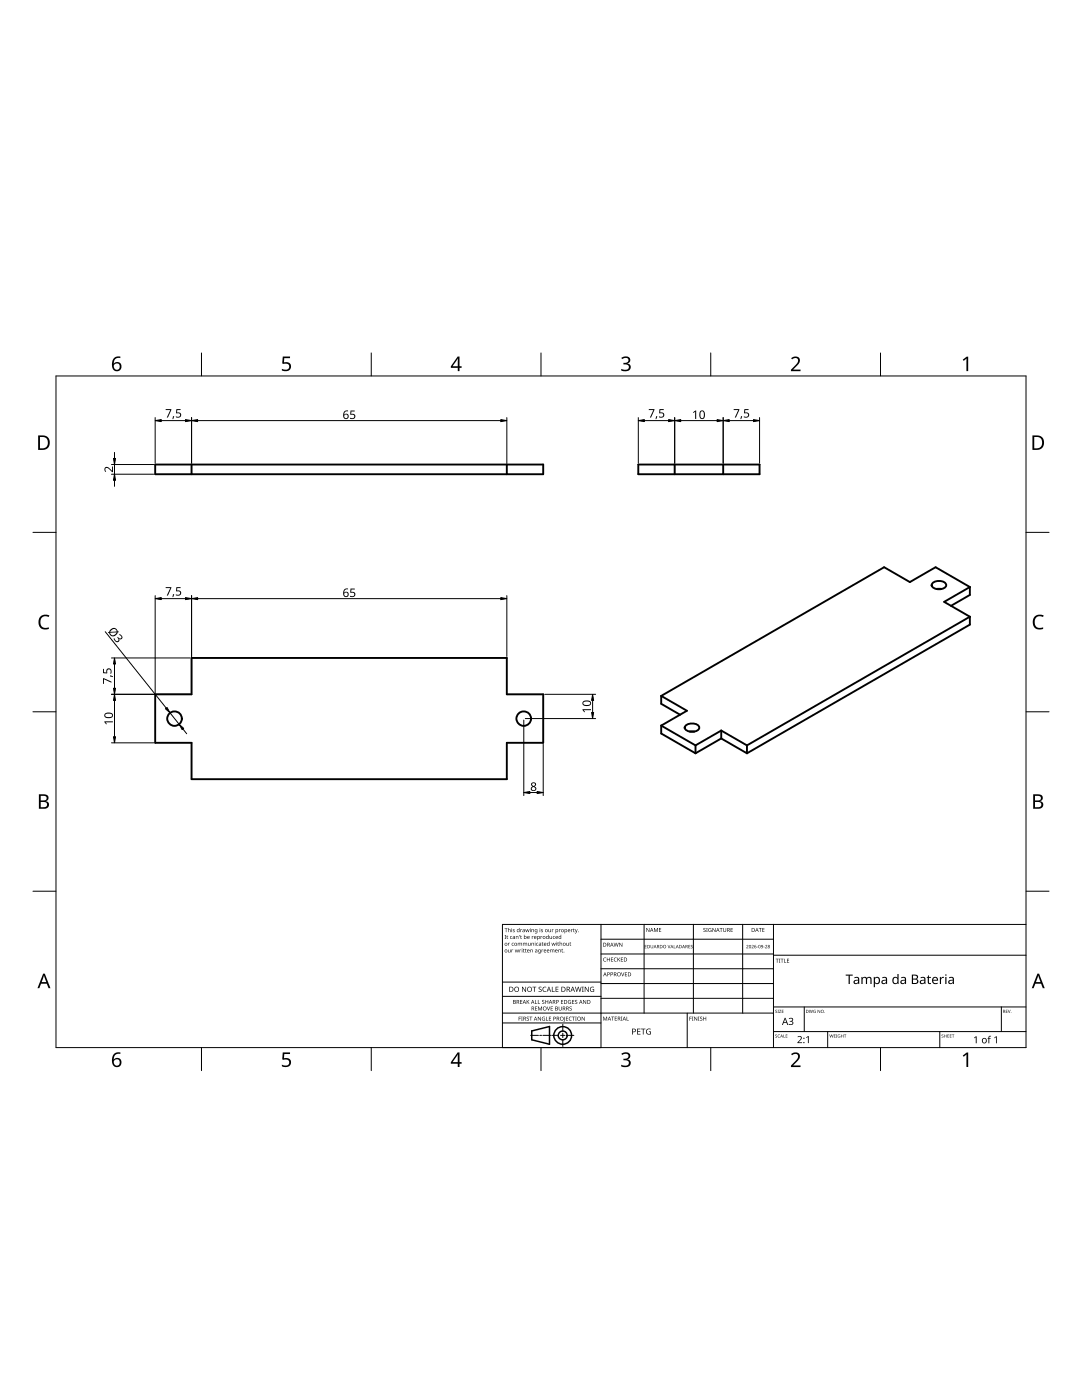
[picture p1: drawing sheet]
<svg xmlns="http://www.w3.org/2000/svg" width="216mm" height="279mm" viewBox="0 0 216 279" stroke-linecap="round" stroke-linejoin="round" font-family="sans-serif">
<g fill="none" stroke="#000" stroke-width=".38">
<path d="M31 92.7h77.4v1.9h-77.4zM38.2 92.7v1.9M101.1 92.7v1.9M127.4 92.7h24.2v1.9h-24.2zM134.6 92.7v1.9M144.3 92.7v1.9M186.2 116.3a2.1 2.1 0 0 1 2.5 .2 .8 .8 0 0 1-.9 1.1 1.6 1.6 0 0 1-1.9-.8zM186.9 117.6h.9M193.5 117.2l-6.8-4-5.1 3-5.2-3-44.5 25.7M193.5 117.2l-5.1 2.9 5.1 3M193.5 117.2v1.5l-3.7 2.2M31 138.6h7.2v-7.3h62.9v7.3h7.3v9.6h-7.3v7.3h-62.9v-7.3h-7.2z"/>
<path d="M131.9 138.9v1.6l3.8 2.1M131.9 138.9l5.2 2.9-5.2 3M193.5 123.1v1.6l-44.5 25.6M193.5 123.1l-44.5 25.7M131.9 144.8v1.6l6.9 3.9M131.9 144.8l6.9 4M136.9 144.7a2.1 2.1 0 0 1 2.6 .3 .8 .8 0 0 1-.9 1 1.61 1.61 0 0 1-2-.8zM137.6 146h1M138.8 148.8v1.5M143.9 145.8l-5.1 3M143.9 147.4l-5.1 2.9M143.9 145.8v1.6"/>
<path d="M143.9 145.8l5.1 3M143.9 147.4l5.1 2.9M149 148.8v1.5"/>
<circle cx="34.8" cy="143.4" r="1.45"/>
<circle cx="104.5" cy="143.4" r="1.45"/>
</g>
<path d="M11.2 75h193.5v134.1h-193.5z" fill="none" stroke="#000" stroke-width=".2"/>
<g fill="none" stroke="#000" stroke-width=".2">
<path d="M40.2 70.4v4.6M74.1 70.4v4.6M107.9 70.4v4.6M141.8 70.4v4.6M175.7 70.4v4.6M11.2 106.2h-4.6M204.7 106.2h4.6M6.6 142.1h4.6M209.3 142.1h-4.6M11.2 177.9h-4.6M204.7 177.9h4.6M40.2 209.1v4.6"/>
<path d="M74.1 209.1v4.6M107.9 209.1v4.6M141.8 209.1v4.6M175.7 209.1v4.6"/>
</g>
<g fill="#000">
<path d="M56.4 71.2h1.5v.3h-1.2v.8a.97 .97 0 0 1 1.4 .8 .97 .97 0 0 1-1.3 1l-.6-.2v-.3a.84 .84 0 0 0 1 .2 .84 .84 0 0 0 .5-.8 .8 .8 0 0 0-1.2-.4l-.2-.1zM124 71.4a1.03 1.03 0 0 1 1-.3 1.03 1.03 0 0 1 .8 .7 .7 .7 0 0 1-.6 .8 .81 .81 0 0 1 .6 1 .81 .81 0 0 1-1.1 .5l-.7-.2v-.3a1.03 1.03 0 0 0 1.5-.2 .72 .72 0 0 0-1.1-.7v-.3a.64 .64 0 0 0 .8 0 .64 .64 0 0 0 .1-.8l-.4-.2-.8 .3zM157.9 71.5a.96 .96 0 0 1 1.1-.4 .96 .96 0 0 1 .6 1l-.3 .5-1 1.2h1.4v.3h-1.9v-.3l1.1-1.1a.69 .69 0 0 0 .4-.6 .69 .69 0 0 0-.4-.6l-.9 .2zM192.1 71.8l.8-.6h.3v2.9h-.4l.1-2.6-.6 .5zM8 123.1a1.61 1.61 0 0 1 1.9-.3l-.2 .3a1.13 1.13 0 0 0-1.4 .2 1.13 1.13 0 0 0-.2 1.3 1.1 1.1 0 0 0 1.7 .6v.3a1.49 1.49 0 0 1-1.8-.3 1.49 1.49 0 0 1-.2-1.8zM206.4 123.1a1.61 1.61 0 0 1 1.9-.3l-.2 .3-.8-.1a1.18 1.18 0 0 0-.8 1.5 1.18 1.18 0 0 0 1.6 .7v.3a1.49 1.49 0 0 1-1.7-.3 1.49 1.49 0 0 1-.2-1.8zM56.4 210h1.5v.4h-1.2v.8a.97 .97 0 0 1 1.4 .8 .97 .97 0 0 1-1.3 1l-.6-.2v-.3a.84 .84 0 0 0 1 .2 .84 .84 0 0 0 .5-.8 .81 .81 0 0 0-1.2-.4l-.2-.1zM124 210.3a1.04 1.04 0 0 1 1-.3 1.04 1.04 0 0 1 .8 .7 .7 .7 0 0 1-.6 .7 .81 .81 0 0 1 .6 1 .81 .81 0 0 1-1.1 .6l-.7-.2v-.3a1.03 1.03 0 0 0 1.5-.3 .72 .72 0 0 0-1.1-.6v-.3a.64 .64 0 0 0 .8-.1 .64 .64 0 0 0 .1-.7l-.4-.2-.8 .2zM157.9 210.4a.96 .96 0 0 1 1.1-.4 .96 .96 0 0 1 .6 1l-.3 .5-1 1.1h1.4v.4h-1.9v-.3l1.1-1.1a.69 .69 0 0 0 .4-.6 .69 .69 0 0 0-.4-.7l-.9 .3zM192.1 210.7l.8-.6h.3v2.8h-.4l.1-2.5-.6 .5z"/>
<path d="M22.8 71.5l.9-.4 .3 .1v.3a.98 .98 0 0 0-1.3 1.1 .92 .92 0 0 1 1.4 .1 .92 .92 0 0 1-.3 1.3 .92 .92 0 0 1-1.3-.4l-.1-1.2zM22.7 73.2a.63 .63 0 0 0 1.2 0 .63 .63 0 0 0-1.2 0z"/>
<path d="M91.3 71.2h.4v1.9h.4v.3h-.4v.7h-.4v-.7h-1.3v-.3zM91.3 71.5l-1 1.6h1z"/>
<path d="M7.6 86.9h.9a1.45 1.45 0 0 1 1.4 1.5 1.45 1.45 0 0 1-1.5 1.4h-.8zM8 87.2v2.3h.4a1.03 1.03 0 0 0 1.1-1.2 .98 .98 0 0 0-1-1.1z"/>
<path d="M206 86.9h.9a1.45 1.45 0 0 1 1.4 1.5 1.45 1.45 0 0 1-1.5 1.4h-.8zM206.4 87.2v2.3h.4a1.03 1.03 0 0 0 1.1-1.2 .98 .98 0 0 0-1.1-1.1z"/>
<path d="M7.8 158.5h.8a.76 .76 0 0 1 .9 .3 .76 .76 0 0 1 0 .9l-.4 .2a.79 .79 0 0 1 .7 .9 .79 .79 0 0 1-1 .6h-1zM8.1 160.1v1h.6a.55 .55 0 0 0 .7-.5 .55 .55 0 0 0-.7-.5zM8.1 158.8v.9h.6a.5 .5 0 0 0 .6-.5 .5 .5 0 0 0-.7-.4z"/>
<path d="M206.2 158.5h.8a.76 .76 0 0 1 .9 .3 .76 .76 0 0 1 0 .9l-.4 .2a.79 .79 0 0 1 .7 .9 .79 .79 0 0 1-1 .6h-1zM206.5 160.1v1h.6a.55 .55 0 0 0 .7-.5 .55 .55 0 0 0-.7-.5zM206.5 158.8v.9h.6a.5 .5 0 0 0 .6-.5 .5 .5 0 0 0-.7-.4z"/>
<path d="M8.6 194.3h.3l1.2 2.9h-.4l-.4-.9h-1.1l-.4 .9h-.3zM8.8 194.7l-.5 1.3h.9z"/>
<path d="M207 194.3h.3l1.2 2.9h-.4l-.4-.9h-1.1l-.4 .9h-.3zM207.2 194.7l-.5 1.3h.9z"/>
<path d="M22.8 210.3l.9-.3h.3v.3a.98 .98 0 0 0-1.3 1.2 .92 .92 0 0 1 1.4 .1 .92 .92 0 0 1-.3 1.3 .92 .92 0 0 1-1.3-.4l-.1-1.2zM22.7 212a.63 .63 0 0 0 1.2 0 .63 .63 0 0 0-1.2 0z"/>
<path d="M91.3 210h.4v2h.4v.3h-.4v.6h-.4v-.6h-1.3v-.3zM91.3 210.4l-1 1.6h1z"/>
</g>
<g fill="none" stroke="#000" stroke-width=".2">
<path d="M100.3 198.8h19.6M119.9 184.5v24.6h-19.6v-24.6h104.4M119.9 196h-19.6M119.9 187.4h34.4M119.9 190.4h34.4M119.9 193.3h34.4M119.9 196.3h34.4M119.9 199.2h34.4M128.5 184.5v17.7M138.4 184.5v17.7M148.2 184.5v17.7M154.3 184.5v24.6"/>
<path d="M204.7 190.6h-50.4M100.3 202.2h54M105.9 206.6h1.5M107.7 206.6h.4M109.9 206.6h-1.6M110.1 206.6h1.3M111.9 206.6h.8M112.3 204.4v1.3M112.3 206.2v.9M112.3 207.5v1.3M114.5 206.6h-1.3M119.9 204.2h-19.6"/>
<path d="M137.1 202.2v6.9M154.3 205.9h50.4M154.3 201h50.4M160.5 201v4.9M165.2 205.9v3.2M187.5 205.9v3.2M199.8 201v4.9"/>
</g>
<g fill="#000">
<path d="M100.7 186.6h.3v.8h-.3zM100.7 185.2h.6l-.3 .1v.7l-.1-.7zM101.2 186.7l.2 .1-.2 .1v.4l.2 .1-.3-.1-.1-.5zM101.4 189.5l.1 .4a.16 .16 0 0 0 .2 .1 .16 .16 0 0 0 .1-.2l.1-.3v.6l-.5-.1zM101.4 188.2l.1 .1 .2-.1-.2 .1v.4zM101.4 185.2l.1 .3a.22 .22 0 0 1 .2-.1 .22 .22 0 0 1 .2 .2v.4l-.1-.3a.16 .16 0 0 0-.2-.2 .16 .16 0 0 0-.1 .2l-.1 .3zM101.8 186.9l.4-.1a.24 .24 0 0 0-.3 .2 .24 .24 0 0 0 .3 .3l-.1 .1-.3-.1zM102.1 185.4l.1 .6zM102.1 189.5l.1 .1 .2-.1-.2 .2v.4zM102.2 188.2h.3a.24 .24 0 0 0-.3 .2 .24 .24 0 0 0 .3 .2l-.1 .2-.2-.1zM102.3 185.5h.4l-.3 .1 .3 .2v.2h-.4l.3-.1-.3-.2zM102.7 189.5l.2 .5 .2-.5 .2 .5 .3-.5-.2 .6h-.1l-.2-.5-.2 .5z"/>
<path d="M102.9 186.8l.1 .1a.22 .22 0 0 1 .3-.1 .22 .22 0 0 1 .1 .2v.4l-.1-.4a.16 .16 0 0 0-.2-.1 .16 .16 0 0 0-.1 .2l-.1 .3zM103.6 186.6h.1v.3zM103.7 189.5l.1 .1 .2-.1-.2 .2v.4zM103.9 186.7l.2 .1-.1 .1v.4l.1 .1-.2-.1-.1-.5zM103.3 188.2h.5a.21 .21 0 0 1 .2 0 .21 .21 0 0 1 .2 .2v.3l-.3-.5-.2 .5v-.4l-.2-.1-.2 .5zM103.8 185.4l.1 .1 .3-.1-.2 .2-.1 .4zM104.1 189.5l.1 .6zM104.5 189.4l.2 .1-.2 .1v.4l.2 .1-.3-.1-.1-.5zM104.2 196.9h.1l.6 .9-.1-.9h.2v1h-.2l-.5-.8v.8h-.1zM104.8 189.4l.3 .1-.2 .1v.4l.2 .1-.3-.1-.1-.5zM104.3 188.2h.5a.21 .21 0 0 1 .2 0 .21 .21 0 0 1 .2 .2v.3l-.2-.5-.3 .5v-.4l-.2-.1-.2 .5zM104.8 185.4l.2 .5 .2-.5 .2 .5 .3-.5-.2 .6h-.1l-.2-.5-.2 .5z"/>
<path d="M105.4 188.2l.1 .3a.16 .16 0 0 0 .2 .2 .16 .16 0 0 0 .1-.2l.1-.3v.5h-.5zM105.8 185.4l.1 .6zM105.8 189.5l.1 .1a.22 .22 0 0 1 .3-.1 .22 .22 0 0 1 .1 .2v.4l-.1-.4a.16 .16 0 0 0-.2-.1 .16 .16 0 0 0-.1 .2l-.1 .3zM106.1 186.8l.1 .1 .3-.1-.3 .2v.4zM106 185.4l.1 .1a.22 .22 0 0 1 .3-.1 .22 .22 0 0 1 .1 .2v.4l-.1-.3a.16 .16 0 0 0-.1-.2 .16 .16 0 0 0-.2 .2l-.1 .3zM106.1 188.2a.22 .22 0 0 1 .3 0 .22 .22 0 0 1 .1 .2v.3v-.3a.16 .16 0 0 0-.2-.2 .16 .16 0 0 0-.2 .2v.3zM106.2 196.9h.8v.1h-.3v.9h-.1v-.9h-.4zM106.7 188.2l.1 .5zM107.1 188.2h.3a.25 .25 0 0 0-.3 .2 .25 .25 0 0 0 .3 .3v-.1a.28 .28 0 0 1-.4 0 .28 .28 0 0 1 .1-.4zM107.7 185.4l.1 .6zM107.5 197l.4-.1 .2 .1-.1 .1a.24 .24 0 0 0-.3-.1 .24 .24 0 0 0-.1 .3 .24 .24 0 0 0 .3 .1l.2 .2-.1 .3h-.4l-.1-.1a.26 .26 0 0 0 .4 .1 .26 .26 0 0 0 0-.4 .26 .26 0 0 0-.3-.1zM107.9 186.8l.1 .1 .2-.1-.2 .2v.4z"/>
<path d="M108.1 189.5l.1 .1 .2-.1-.2 .2v.4zM108.2 188l.2 .2h-.1v.4l.1 .1h-.2l-.1-.5zM108 185.5h.3h-.2v.1a.22 .22 0 0 1 .2 .2 .22 .22 0 0 1-.1 .3 .22 .22 0 0 1-.3-.2h.4l-.3-.2zM108.4 197.1l.3-.2 .3 .1h-.3a.41 .41 0 0 0-.3 .6 .41 .41 0 0 0 .6 .2 .48 .48 0 0 1-.7-.1 .48 .48 0 0 1 .1-.6zM109.4 185.4l.1 .4a.16 .16 0 0 0 .2 .2 .16 .16 0 0 0 .1-.3l.1-.3v.6h-.4zM109.7 186.8l.1 .4a.16 .16 0 0 0 .1 .1 .16 .16 0 0 0 .2-.2l.1-.3v.6l-.5-.1zM110.1 196.9h.1v.9h.5v.1h-.6zM110.1 185.4l.1 .1 .3-.1-.3 .2v.4zM109.8 189.5l.4 .1a.21 .21 0 0 1 .3-.1 .21 .21 0 0 1 .1 .2v.4l-.2-.5-.3 .5v-.5h-.2l-.1 .5zM110.4 186.9l.3-.1a.25 .25 0 0 0-.3 .2 .25 .25 0 0 0 .3 .3 .28 .28 0 0 1-.4 0 .28 .28 0 0 1 .1-.4zM110 188.2l.3 .4 .1-.4 .3 .4 .2-.4-.2 .5h-.1l-.1-.4-.3 .4zM111 188.2l.1 .5z"/>
<path d="M110.9 196.9h.5v.1h-.4v.4h.4v.1h-.4v.3h.4v.1h-.5zM111.3 188l.2 .2h-.1v.4l.1 .1h-.2l-.1-.5zM111.4 189.5l.1 .1a.22 .22 0 0 1 .2-.1 .22 .22 0 0 1 .2 .2v.4l-.1-.4a.16 .16 0 0 0-.2-.1 .16 .16 0 0 0-.1 .2l-.1 .3zM111.5 185.4l.1 .1 .3-.1-.2 .2-.1 .4zM111.7 187.9l.1 .3a.22 .22 0 0 1 .2 0 .22 .22 0 0 1 .2 .2v.3l-.1-.3a.16 .16 0 0 0-.2-.2 .16 .16 0 0 0-.1 .2l-.1 .3zM112.1 189.4l.3 .1-.2 .1v.4l.1 .1-.2-.1-.1-.5zM113 188.2l.1 .3a.16 .16 0 0 0 .2 .2 .16 .16 0 0 0 .1-.2l.1-.3v.5h-.4zM113.4 199.7l.5-.1-.4 .1-.1 .3 .1 .2 .2 .1h.2v-.3l-.2-.1h.3v.4h-.6l-.1-.3zM113.7 188l.3 .2h-.2v.4l.2 .1h-.3l-.1-.5zM113.9 185.4l.1 .1 .3-.1-.2 .2-.1 .4zM114.4 185.3l.3 .1-.2 .1v.4l.2 .1-.3-.1-.1-.4zM114.7 185.4l.3 .5 .3-.5-.5 .9-.1-.1 .2-.2z"/>
<path d="M114.7 196.9h.2l.2 .9 .2-.9h.2l.2 .9 .2-.9h.1l-.2 1h-.2l-.2-.8-.3 .8h-.1zM116.1 196.9h.4l-.1 .1v.8l.1 .1h-.4l.1-.1v-.8zM116.7 196.9h.1l.6 .9v-.9h.1v1h-.2l-.5-.8v.8h-.1zM117.9 197.1l.3-.2 .3 .1v.1a.42 .42 0 0 0-.7 .3 .42 .42 0 0 0 .6 .4v-.3h-.2v-.1h.4v.5a.56 .56 0 0 1-.8-.1 .56 .56 0 0 1 .1-.7zM120.5 191.2l.5-.1-.3 .1a.32 .32 0 0 0-.2 .4 .32 .32 0 0 0 .4 .2 .37 .37 0 0 1-.5-.1 .37 .37 0 0 1 .1-.5zM121.1 191.1l.1 .3h.4l.1-.3v.8l-.1-.4h-.4l-.1 .4zM121.9 191.1h.4l-.3 .1v.2h.3l-.3 .1v.3l.3 .1h-.4zM122.6 191.2l.5-.1-.2 .1a.32 .32 0 0 0-.3 .4 .32 .32 0 0 0 .4 .2 .37 .37 0 0 1-.5-.1 .37 .37 0 0 1 .1-.5zM122.5 188.2l.2 .6 .2-.6 .3 .6 .2-.6-.2 .7-.3-.6-.2 .6zM123.2 191.1l.1 .4 .5-.4-.3 .3 .3 .5-.4-.4-.2 .4zM123.9 194.1l.4 .6 .3-.6-.3 .7zM123.6 188.2l.5 .6 .1-.6v.7l-.5-.6-.1 .6z"/>
<path d="M123.9 191.1h.4l-.3 .1v.2h.3l-.3 .1v.3l.3 .1h-.4zM124.7 194.1h.4h-.3v.3h.3l-.3 .1v.3h.3h-.4zM128.7 188.6h.3l-.3 .1v.2h.3h-.3v.3h.3h-.3zM129 185.2l.5 .6 .1-.6v.8l-.6-.7v.7zM129.8 188.6l.1 .4a.17 .17 0 0 0 .2 .2 .17 .17 0 0 0 .2-.2v-.4v.4a.25 .25 0 0 1-.2 .3 .25 .25 0 0 1-.3-.3zM130.5 185.2h.1l.3 .6 .2-.6h.2v.8l-.1-.7-.4 .7-.2-.7-.1 .7zM131.5 185.2h.4l-.3 .1v.2h.3l-.3 .1v.3l.3 .1h-.4zM133.2 188.6l.3 .6 .3-.6-.3 .6zM134.4 188.6l.1 .6h.3h-.4zM137.4 188.6h.3l-.3 .1v.2h.3h-.3v.3h.3h-.3zM137.9 188.6h.3l-.3 .1 .3 .2a.21 .21 0 0 1-.1 .4 .21 .21 0 0 1-.3-.2 .16 .16 0 0 0 .3 .1 .16 .16 0 0 0 0-.2l-.2-.2zM140.4 185.3l.3-.1 .1 .1a.2 .2 0 0 0-.3 0 .2 .2 0 0 0 0 .3 .2 .2 0 0 0 .2 0v.4l-.4-.1a.19 .19 0 0 0 .3 .1 .19 .19 0 0 0 0-.3l-.2-.2z"/>
<path d="M140.9 185.2h.3v.8h-.3zM141.4 185.3l.6-.1-.5 .1-.1 .3 .1 .2 .2 .1h.2v-.2l-.2-.1h.3v.4l-.6-.1zM142.2 185.2l.5 .7 .1-.7v.8l-.6-.7v.7zM143.6 185.2h.6l-.3 .1v.7l-.1-.7zM144.3 185.2l.1 .5a.2 .2 0 0 0 .2 .2 .2 .2 0 0 0 .2-.2l.1-.5v.5a.3 .3 0 0 1-.3 .3 .3 .3 0 0 1-.3-.3zM145.8 185.2h.4l-.3 .1v.2h.3l-.3 .1v.3l.3 .1h-.4zM148.9 188.7a.24 .24 0 0 1 .4 0 .24 .24 0 0 1-.2 .3l-.1 .2h.3h-.4l.2-.2a.16 .16 0 0 0 .1-.3 .16 .16 0 0 0-.2 0zM150 188.7a.24 .24 0 0 1 .4 0 .24 .24 0 0 1-.2 .3l-.1 .2h.3h-.4l.2-.2a.16 .16 0 0 0 .1-.3 .16 .16 0 0 0-.3 0zM151 189h.2zM151.4 185.2h.6l-.3 .1v.7l-.1-.7zM152.4 189h.2zM152.1 185.2h.4l-.3 .1v.2h.3l-.3 .1v.3l.3 .1h-.4z"/>
<path d="M152.7 188.7a.24 .24 0 0 1 .4 0 .24 .24 0 0 1-.2 .3l-.1 .2h.3h-.4l.2-.2a.16 .16 0 0 0 .1-.3 .16 .16 0 0 0-.3 0zM154.8 191.3h.6l-.3 .1v.7l-.1-.7zM155.4 191.3h.3v.8h-.3zM155.8 191.3h.5l-.2 .1v.7l-.1-.7zM156.5 191.3l.1 .7 .3 .1h-.4zM157 191.3h.5l-.4 .1v.3h.4l-.4 .1v.2l.4 .1h-.5zM168.7 194.5h1.5v.2h-.6v1.7h-.3v-1.7h-.6zM171.9 195h.2v.2a.53 .53 0 0 1 .9 0 .5 .5 0 0 1 .6-.2 .5 .5 0 0 1 .3 .5v.9h-.2v-.9a.35 .35 0 0 0-.4-.4 .35 .35 0 0 0-.3 .5v.8h-.2v-.9a.35 .35 0 0 0-.5-.4 .35 .35 0 0 0-.2 .6v.7h-.2zM185.2 194.6h.2v.4h.4v.2h-.4v.8l.1 .2h.3a.33 .33 0 0 1-.4 .2 .33 .33 0 0 1-.3-.3v-.9l-.2-.2 .2-.1zM187.5 195h.2l.1 .2 .2-.2h.4l-.1 .2h-.3l-.2 .2v1h-.3zM188.6 195h.3v1.4h-.3zM103.5 202.9h.4l-.3 .1v.3h.3l-.3 .1v.3z"/>
<path d="M103.8 199.6h.4l-.3 .1v.2h.3l-.3 .1v.3h.3h-.4zM104 202.9h.3v.8h-.3zM105.1 203l.3-.1 .1 .1a.2 .2 0 0 0-.3 0 .2 .2 0 0 0 0 .3 .2 .2 0 0 0 .3 0 .25 .25 0 0 1-.1 .4 .25 .25 0 0 1-.3-.1 .19 .19 0 0 0 .3 .1 .19 .19 0 0 0 0-.3l-.3-.2zM105.1 199.6l.1 .4 .4-.4-.3 .3 .4 .4-.4-.3-.2 .3zM105.6 202.9h.6l-.2 .1v.7l-.1-.7zM106.8 199.6l.1 .7h.3h-.4zM106.8 200.9h.4l-.3 .1v.2h.3l-.3 .1v.3l.3 .1h-.4zM107.3 199.6l.1 .7h.4h-.5zM107.4 200.9h.1l.3 .6 .2-.6h.2v.8l-.1-.7-.4 .7-.2-.7-.1 .7zM107.3 202.9l.6 .7v-.7v.8l-.5-.7-.1 .7zM108.2 203l.6-.1-.4 .1-.2 .2 .1 .3 .2 .1h.2v-.2l-.2-.1h.3l-.1 .4a.42 .42 0 0 1-.5-.2 .42 .42 0 0 1 0-.5zM108.2 199.6h.3l.1 .1a.2 .2 0 0 0-.3 0 .2 .2 0 0 0 0 .2 .2 .2 0 0 0 .2 .1v.3l-.4-.1a.19 .19 0 0 0 .3 .1 .19 .19 0 0 0 0-.3l-.2-.1z"/>
<path d="M109 202.9l.1 .7 .3 .1h-.4zM109.1 200.9l.3 .7 .4-.7-.3 .8zM108.8 199.6l.1 .3h.4l.1-.3v.7l-.1-.3h-.4l-.1 .3zM109.5 202.9h.5l-.4 .1v.2h.3l-.3 .1v.3l.4 .1h-.5zM109.9 200.9h.4l-.3 .1v.2h.3l-.3 .1v.3l.3 .1h-.4zM111.5 200.9l.1 .5a.2 .2 0 0 0 .2 .2 .2 .2 0 0 0 .2-.2v-.5l.1 .5a.3 .3 0 0 1-.3 .3 .3 .3 0 0 1-.3-.3zM111.9 199.6h.5l-.4 .1v.2h.4l-.4 .1v.3h.4h-.5zM112.6 202.9l.1 .8-.2 .2 .1-.2zM112.9 202.9h.5l-.4 .1v.2h.3l-.3 .1v.3l.4 .1h-.5zM113.6 203l.3-.1h.2l-.1 .1a.31 .31 0 0 0-.4 .3 .31 .31 0 0 0 .5 .3 .37 .37 0 0 1-.6-.1 .37 .37 0 0 1 .1-.5zM113.7 201l.2-.1 .2 .1a.2 .2 0 0 0-.3 0 .2 .2 0 0 0 0 .3 .2 .2 0 0 0 .2 0 .25 .25 0 0 1 0 .4 .25 .25 0 0 1-.4-.2 .19 .19 0 0 0 .3 .1 .19 .19 0 0 0 0-.3l-.3-.1zM114.1 202.9h.6l-.2 .1v.7l-.1-.7z"/>
<path d="M114.1 199.6h.5l-.4 .1v.2h.4l-.4 .1v.3h.4h-.5zM114.8 202.9h.3v.8h-.3zM114.8 199.6h.2l.2 .1a.2 .2 0 0 0-.3 0 .2 .2 0 0 0-.1 .2 .2 .2 0 0 0 .3 .1v.3l-.4-.1a.19 .19 0 0 0 .3 .1 .19 .19 0 0 0 0-.3l-.3-.1zM116.1 202.9l.5 .7 .1-.7v.8l-.5-.7-.1 .7zM116.3 199.6l.6 .6 .1-.6v.7l-.6-.6-.1 .6zM120.4 202.9h.1l.2 .6 .3-.6h.1v.8v-.7l-.4 .7-.3-.7v.7zM122 202.9h.5l-.2 .1v.7l-.1-.7zM122.7 202.9h.4l-.3 .1v.2h.3l-.3 .1v.3l.3 .1h-.4zM123.9 202.9h.3v.8h-.3zM125 202.9l.1 .7 .4 .1h-.5zM127.1 205.3h.7v.1h-.5v.4h.5v.1h-.5v.4h.5v.2h-.7zM127.9 205.3h.9v.1h-.4v1.1h-.1v-1.1h-.4z"/>
<path d="M129.1 205.4l.5-.1h.3l-.1 .2a.49 .49 0 0 0-.7 .3 .49 .49 0 0 0 .6 .5v-.3h-.2v-.2h.4v.6a.64 .64 0 0 1-.9-.1 .64 .64 0 0 1 .1-.9zM137.6 202.9h.4l-.3 .1v.3h.3l-.3 .1v.3zM138.1 202.9h.3v.8h-.3zM138.5 202.9l.5 .7 .1-.7v.8l-.5-.7-.1 .7zM139.3 202.9h.3v.8h-.3zM139.7 203l.3-.1 .1 .1a.2 .2 0 0 0-.3 0 .2 .2 0 0 0 0 .3 .2 .2 0 0 0 .3 0l-.1 .4-.3-.1a.19 .19 0 0 0 .2 .1 .19 .19 0 0 0 .1-.3l-.3-.2zM140.3 202.9l.1 .3h.4l.1-.3v.8l-.1-.4h-.4l-.1 .4zM154.7 201.6h.4l-.3 .1 .3 .3-.2 .2-.2-.1a.18 .18 0 0 0 .2 0 .18 .18 0 0 0 .1-.3 .18 .18 0 0 0-.3 0zM154.7 206.5h.4l-.3 .1 .2 .2a.2 .2 0 0 1 0 .3 .2 .2 0 0 1-.3-.1 .18 .18 0 0 0 .2 0 .18 .18 0 0 0 .1-.2 .18 .18 0 0 0-.3-.1zM155.2 201.5h.2v.7h-.2zM155.3 206.5h.4h-.2a.26 .26 0 0 0-.2 .3 .26 .26 0 0 0 .3 .2h-.3zM155.5 201.5h.4l-.3 .6 .3 .1h-.4l.3-.6z"/>
<path d="M156.3 206.5l.1 .5 .3 .1h-.4zM156 201.5h.4l-.3 .1v.2h.2l-.2 .1v.2l.3 .1h-.4zM156.8 206.5h.3h-.2v.2h.2l-.2 .1v.2l.2 .1h-.3zM157.4 203.3a.45 .45 0 0 1 .6-.2 .45 .45 0 0 1 .1 .6l-.1 .1a.42 .42 0 0 1 .3 .6 .42 .42 0 0 1-.6 .2l-.3-.1v-.2l.2 .1a.33 .33 0 0 0 .4 0 .33 .33 0 0 0 0-.5 .33 .33 0 0 0-.4 0v-.2a.31 .31 0 0 0 .4-.1 .31 .31 0 0 0-.1-.4 .31 .31 0 0 0-.4 .2zM159.1 206.9a.51 .51 0 0 1 .9 .1 .51 .51 0 0 1-.4 .7l-.3 .3h.7v.2h-.9l.4-.5a.39 .39 0 0 0 .3-.4 .39 .39 0 0 0-.2-.4l-.4 .1zM160.9 207.1l.5-.3v1.4h-.2v-1.3l-.3 .3zM161.4 201.5l.2 .6 .2-.6 .2 .6 .2-.6-.2 .7-.2-.6-.2 .6zM162.3 201.6h.5h-.4l-.1 .2 .3 .3 .1-.2-.1-.1h.2v.3h-.5zM163.2 201.5l.4 .6 .1-.6v.7l-.5-.6v.6zM165.5 206.5l.2 .5 .2-.5 .2 .5 .2-.5-.2 .6-.2-.6-.2 .6zM166.4 206.5h.3h-.2v.2h.2l-.2 .1v.2l.2 .1h-.3zM166.8 206.5h.3v.6h-.3z"/>
<path d="M167.2 206.5h.5h-.4l-.1 .3 .3 .2 .1-.2-.1-.1h.2v.4l-.5-.1zM167.8 206.5l.1 .2h.3l.1-.2v.6l-.1-.3h-.3l-.1 .3zM168.4 206.5h.5h-.2v.6l-.1-.6zM187.9 206.5h.4l-.3 .1 .2 .2a.2 .2 0 0 1 0 .3 .2 .2 0 0 1-.3-.1 .18 .18 0 0 0 .2 0 .18 .18 0 0 0 .1-.2 .18 .18 0 0 0-.3-.1zM188.4 206.5l.1 .2h.3l.1-.2v.6l-.1-.3h-.3l-.1 .3zM189 206.5h.4h-.3v.2h.3l-.3 .1v.2l.3 .1h-.4zM189.5 206.5h.4h-.3v.2h.3l-.3 .1v.2l.3 .1h-.4zM189.9 206.5h.5h-.2v.6l-.1-.6zM194.3 207.1l.6-.3v1.4h-.2v-1.2l-.3 .2zM197.3 206.8l.5-.1-.4 .3v.2h.3v.1h-.3v.9h-.2v-.9h-.2zM198.4 207.1l.5-.3v1.4h-.2v-1.2l-.2 .2zM200.7 201.5h.4l-.3 .1v.2h.2l-.2 .1v.2l.3 .1h-.4z"/>
<path d="M201.1 201.5l.3 .6 .2-.6-.2 .7z"/>
<path d="M100.7 188.5a.29 .29 0 0 1 .5 0 .29 .29 0 0 1-.5 0zM100.8 188.4a.21 .21 0 0 0 .4 0 .21 .21 0 0 0-.4 0z"/>
<path d="M100.7 189.8a.29 .29 0 0 1 .5 0 .29 .29 0 0 1-.5 0zM100.8 189.8a.21 .21 0 0 0 .4 0 .21 .21 0 0 0-.4 0z"/>
<path d="M102.4 199.6h.2a.2 .2 0 0 1 .3 .1 .2 .2 0 0 1-.1 .2 .21 .21 0 0 1 .1 .3 .21 .21 0 0 1-.2 .1h-.3zM102.5 200v.3l.3-.1v-.2zM102.5 199.6v.3h.3v-.2z"/>
<path d="M101.6 196.9h.3a.46 .46 0 0 1 .5 .5 .47 .47 0 0 1-.5 .5h-.3zM101.8 197v.8h.3l.2-.2v-.4z"/>
<path d="M102.3 186.8l.4 .1 .1 .5h-.2a.2 .2 0 0 1-.2 0 .2 .2 0 0 1-.1-.3 .2 .2 0 0 1 .3-.1v-.1zM102.4 187.2l.1 .1 .2-.2z"/>
<path d="M102.6 188.5a.3 .3 0 0 1 .6 0 .3 .3 0 0 1-.6 0zM102.7 188.4a.21 .21 0 0 0 .4 0 .21 .21 0 0 0-.4 0z"/>
<path d="M103.2 185.5h.4v-.3v.8a.29 .29 0 0 1-.5-.1 .29 .29 0 0 1 .1-.4zM103.2 185.8a.2 .2 0 0 0 .4 0 .2 .2 0 0 0-.4 0z"/>
<path d="M102.5 197.4a.55 .55 0 0 1 1.1 0 .55 .55 0 0 1-1.1 0zM102.8 197.4a.38 .38 0 0 0 .7 0 .38 .38 0 0 0-.7 0z"/>
<path d="M104.3 185.5h.4v.5h-.1a.2 .2 0 0 1-.3 0 .2 .2 0 0 1 0-.2 .2 .2 0 0 1 .2-.1l.1-.2zM104.4 185.8l.1 .2 .1-.3z"/>
<path d="M104.5 186.6l.1 .3a.27 .27 0 0 1 .4 0 .27 .27 0 0 1 0 .4 .27 .27 0 0 1-.4 0l-.1 .1zM104.6 187.1a.2 .2 0 0 0 .4 0 .2 .2 0 0 0-.4 0z"/>
<path d="M105.2 189.6h.4l.1 .2h-.4v.2l.3 .1-.4-.1zM105.3 189.6v.1h.3l-.1-.1z"/>
<path d="M105.3 186.9h.3l.1 .2h-.4l.1 .2 .3 .1-.4-.1zM105.3 186.9v.1h.3l-.1-.1z"/>
<path d="M105.1 197.4a.51 .51 0 0 1 1 0 .51 .51 0 0 1-1 0zM105.3 197.4a.4 .4 0 0 0 .8 0 .4 .4 0 0 0-.8 0z"/>
<path d="M106.6 186.9h.4v.2h-.4l.1 .2 .3 .1-.4-.1zM106.7 186.9l-.1 .1h.3v-.1z"/>
<path d="M106.8 185.5l.4-.1v.7l-.1 .2h-.4l.4-.1v-.2a.29 .29 0 0 1-.4-.1 .29 .29 0 0 1 .1-.4zM106.7 185.8a.25 .25 0 0 0 .5 0 .25 .25 0 0 0-.5 0z"/>
<path d="M106.8 189.5l.4 .1v.5l-.1-.1a.2 .2 0 0 1-.3 .1 .2 .2 0 0 1 0-.3 .2 .2 0 0 1 .2-.1l.1-.1zM106.9 189.8l.1 .2 .1-.2z"/>
<path d="M107.2 186.8l.1 .1a.3 .3 0 0 1 .5 .1 .3 .3 0 0 1-.3 .4l-.2-.1-.1 .4zM107.3 187.1a.2 .2 0 0 0 .4 0 .2 .2 0 0 0-.4 0z"/>
<path d="M107.5 189.5h.4v.6l-.2 .2h-.3l.3-.1 .1-.2a.29 .29 0 0 1-.5 0 .29 .29 0 0 1 .2-.5zM107.4 189.8a.2 .2 0 0 0 .4 0 .2 .2 0 0 0-.4 0z"/>
<path d="M107.6 188.2h.3l.1 .5h-.2a.2 .2 0 0 1-.2 0 .2 .2 0 0 1-.1-.2 .2 .2 0 0 1 .3-.1v-.1zM107.6 188.5l.1 .2 .2-.2z"/>
<path d="M108.6 189.6h.3l.1 .2h-.4l.1 .2 .3 .1-.4-.1zM108.6 189.6v.1h.3l-.1-.1z"/>
<path d="M108.6 188.2h.4v.3h-.4l.1 .2 .3-.1a.29 .29 0 0 1-.4 .1 .29 .29 0 0 1 0-.5zM108.7 188.3l-.1 .1h.3l-.1-.2z"/>
<path d="M108.3 187.1a.29 .29 0 0 1 .5 0 .29 .29 0 0 1-.5 0zM108.4 187.1a.21 .21 0 0 0 .4 0 .21 .21 0 0 0-.4 0z"/>
<path d="M109 186.9h.4l.1-.3v.8l-.1-.1a.29 .29 0 0 1-.4 0 .29 .29 0 0 1 0-.4zM109 187.1a.2 .2 0 0 0 .4 0 .2 .2 0 0 0-.4 0z"/>
<path d="M108.7 185.7a.3 .3 0 0 1 .6 0 .3 .3 0 0 1-.6 0zM108.8 185.7a.25 .25 0 0 0 .5 0 .25 .25 0 0 0-.5 0z"/>
<path d="M109.2 188.2h.4l.1-.3v.8h-.1a.29 .29 0 0 1-.5-.1 .29 .29 0 0 1 .1-.4zM109.2 188.5a.2 .2 0 0 0 .4 0 .2 .2 0 0 0-.4 0z"/>
<path d="M109.2 189.6h.3l.1 .2h-.4l.1 .2 .3 .1-.4-.1zM109.3 189.6l-.1 .1h.3l-.1-.1z"/>
<path d="M109.5 196.9h.1l.4 1h-.2l-.1-.3h-.4l-.1 .3h-.1zM109.5 197.1l-.1 .4h.3z"/>
<path d="M110.8 189.6h.4l.1 .2-.4 .1 .1 .1h.2a.29 .29 0 0 1-.4 0 .29 .29 0 0 1 0-.4zM110.9 189.6v.1h.3l-.1-.1z"/>
<path d="M110.9 186.9h.4v.2l-.4 .1 .1 .1h.3a.29 .29 0 0 1-.4 0 .29 .29 0 0 1 0-.4zM111 186.9l-.1 .1h.3v-.1z"/>
<path d="M110.9 185.4l.1 .1a.3 .3 0 0 1 .4 .1 .3 .3 0 0 1-.3 .4h-.1l-.1 .3zM110.9 185.7a.2 .2 0 0 0 .4 0 .2 .2 0 0 0-.4 0z"/>
<path d="M111 199.6h.2a.26 .26 0 0 1 .3 .3 .26 .26 0 0 1-.4 .1l-.1 .3zM111.1 199.6v.4a.19 .19 0 0 0 .3-.2 .19 .19 0 0 0-.3-.2z"/>
<path d="M111.6 186.8l.3 .1 .1-.3v.8l-.1-.1a.29 .29 0 0 1-.5 0 .29 .29 0 0 1 .2-.5zM111.5 187.1a.2 .2 0 0 0 .4 0 .2 .2 0 0 0-.4 0z"/>
<path d="M111.9 185.7a.3 .3 0 0 1 .6 0 .3 .3 0 0 1-.6 0zM112.1 185.7a.21 .21 0 0 0 .4 0 .21 .21 0 0 0-.4 0z"/>
<path d="M112 196.9h.3a.46 .46 0 0 1 .5 .5 .47 .47 0 0 1-.5 .5h-.3zM112.2 197v.8h.3l.2-.2v-.4z"/>
<path d="M112.3 188.5a.3 .3 0 0 1 .6 0 .3 .3 0 0 1-.6 0zM112.4 188.4a.21 .21 0 0 0 .4 0 .21 .21 0 0 0-.4 0z"/>
<path d="M112.7 185.4v.1a.27 .27 0 0 1 .4 .1 .27 .27 0 0 1 0 .3 .27 .27 0 0 1-.4 .1v.3zM112.7 185.7a.2 .2 0 0 0 .4 0 .2 .2 0 0 0-.4 0z"/>
<path d="M112.5 199.6l.6 .1 .1 .3-.2 .3h-.5zM112.6 199.6v.7l.3-.1 .1-.4z"/>
<path d="M113.1 196.9h.3a.29 .29 0 0 1 .3 .2 .29 .29 0 0 1-.2 .4l.3 .4h-.2l-.2-.4h-.2v.4h-.1zM113.2 197v.4h.2a.19 .19 0 0 0 .2-.2 .19 .19 0 0 0-.3-.2z"/>
<path d="M113.4 185.5h.3l.1 .3h-.4l.1 .1h.3a.29 .29 0 0 1-.5 0 .29 .29 0 0 1 .1-.4zM113.4 185.6v.1h.3l-.1-.2z"/>
<path d="M114.2 196.9h.1l.4 1h-.1l-.1-.3h-.4l-.2 .3h-.1zM114.3 197.1l-.2 .4h.3z"/>
<path d="M117.2 199.6l.6 .1v.3l-.2 .3h-.4zM117.3 199.6v.7l.3-.1 .1-.4z"/>
<path d="M120.7 194.1l.4 .7-.2-.2h-.3l-.2 .2zM120.7 194.2l-.1 .3h.2z"/>
<path d="M120.4 188.2l.5 .1 .1 .3-.2 .3h-.4zM120.5 188.2v.6h.2l.2-.4z"/>
<path d="M121.2 188.2h.2a.23 .23 0 0 1 .3 .1 .23 .23 0 0 1-.2 .3l.2 .3-.4-.3-.1 .3zM121.3 188.2v.3h.1a.15 .15 0 0 0 .2-.1 .15 .15 0 0 0-.2-.2z"/>
<path d="M121.2 194.1l.5 .1-.1 .3h-.3v.3zM121.3 194.1v.4a.19 .19 0 0 0 .3-.2 .19 .19 0 0 0-.3-.2z"/>
<path d="M121.8 194.1l.5 .1v.3h-.4v.3zM121.9 194.1v.4a.19 .19 0 0 0 .3-.2 .19 .19 0 0 0-.3-.2z"/>
<path d="M122 188.1l.4 .8-.2-.2h-.3l-.2 .2zM122.1 188.2l-.1 .4h.2z"/>
<path d="M122.5 194.1h.2a.23 .23 0 0 1 .3 .1 .23 .23 0 0 1-.2 .3l.3 .3-.4-.3h-.1l-.1 .3zM122.6 194.1v.3h.1a.15 .15 0 0 0 .2-.1 .15 .15 0 0 0-.2-.2z"/>
<path d="M123.1 194.4a.4 .4 0 0 1 .8 0 .4 .4 0 0 1-.8 0zM123.2 194.4a.3 .3 0 0 0 .6 0 .3 .3 0 0 0-.6 0z"/>
<path d="M124.5 191.1l.6 .2v.3l-.1 .2-.5 .1zM124.6 191.2v.6h.3l.1-.5z"/>
<path d="M125.3 194.1l.6 .1v.3l-.1 .3h-.5zM125.4 194.1v.7l.3-.1 .1-.4z"/>
<path d="M129.2 188.6l.4 .1v.5h-.4zM129.2 188.7v.5l.3-.1 .1-.3z"/>
<path d="M130 185.2l.4 .8-.2-.3h-.3l-.2 .3zM130 185.3l-.1 .4h.3z"/>
<path d="M130.7 188.6l.3 .6-.2-.2h-.2l-.2 .2zM130.7 188.7l-.1 .3h.2z"/>
<path d="M131.1 188.6h.2a.19 .19 0 0 1 .2 .1 .19 .19 0 0 1-.1 .2l.2 .3-.3-.2h-.1l-.1 .2zM131.2 188.7v.2h.2v-.2z"/>
<path d="M131.7 188.6l.5 .1-.1 .5h-.4zM131.8 188.7v.5l.2-.1 .1-.3z"/>
<path d="M132.3 188.9a.33 .33 0 0 1 .6 0 .33 .33 0 0 1-.6 0zM132.4 188.9a.25 .25 0 0 0 .5 0 .25 .25 0 0 0-.5 0z"/>
<path d="M134 188.6l.4 .6-.2-.2h-.3l-.1 .2zM134.1 188.7l-.1 .3h.2z"/>
<path d="M135.1 188.6l.3 .6-.1-.2h-.3l-.2 .2zM135.1 188.7l-.1 .3h.2z"/>
<path d="M135.5 188.6l.5 .1-.1 .5h-.4zM135.6 188.7v.5l.2-.1 .1-.3z"/>
<path d="M136.4 188.6l.3 .6-.2-.2h-.2l-.2 .2zM136.4 188.7l-.1 .3h.2z"/>
<path d="M136.8 188.6h.2a.19 .19 0 0 1 .2 .1 .19 .19 0 0 1-.1 .2l.2 .3-.3-.2h-.1l-.1 .2zM136.9 188.7v.2h.2v-.2z"/>
<path d="M143.2 185.2l.4 .8-.2-.3h-.3l-.2 .3zM143.2 185.3l-.1 .4h.3z"/>
<path d="M145.1 185.2h.2a.23 .23 0 0 1 .3 .2 .23 .23 0 0 1-.2 .2l.3 .4-.5-.3-.1 .3zM145.2 185.3v.3h.1a.15 .15 0 0 0 .2-.2 .15 .15 0 0 0-.2-.1z"/>
<path d="M149.5 188.6h.2l.2 .1-.2 .5-.2-.1zM149.6 188.7l-.1 .3a.16 .16 0 0 0 .2 .2 .16 .16 0 0 0 .1-.3l-.1-.2z"/>
<path d="M150.6 188.7l.3-.1-.3 .3a.23 .23 0 0 1 .3 .2 .23 .23 0 0 1-.3 .2 .23 .23 0 0 1-.1-.3zM150.6 189a.15 .15 0 0 0 .3 0 .15 .15 0 0 0-.3 0z"/>
<path d="M150 185.2l.6 .2v.3l-.1 .2-.5 .1zM150.1 185.3v.6h.3l.1-.5z"/>
<path d="M151 185.2l.4 .8-.2-.3h-.3l-.2 .3zM151 185.3l-.1 .4h.3z"/>
<path d="M151.4 188.6l.3 .1-.1 .5-.3-.1zM151.4 188.7v.3a.16 .16 0 0 0 .2 .2 .16 .16 0 0 0 .1-.3l-.1-.2z"/>
<path d="M151.9 188.6a.23 .23 0 0 1 .3 0 .23 .23 0 0 1 .1 .3l-.1 .3h-.3l.3-.2a.21 .21 0 0 1-.3-.1 .21 .21 0 0 1 0-.3zM151.9 188.8a.15 .15 0 0 0 .3 0 .15 .15 0 0 0-.3 0z"/>
<path d="M153.2 188.6a.19 .19 0 0 1 .3 0 .19 .19 0 0 1 0 .3 .19 .19 0 0 1 .1 .3 .19 .19 0 0 1-.3 0 .19 .19 0 0 1 0-.3zM153.3 189.1a.13 .13 0 0 0 .2 0 .13 .13 0 0 0-.2 0zM153.3 188.8a.11 .11 0 0 0 .2 0 .11 .11 0 0 0-.2 0z"/>
<path d="M170.5 195.1l.2-.1a.5 .5 0 0 1 .7 .4v1h-.1l-.1-.2a.48 .48 0 0 1-.6 .2 .48 .48 0 0 1-.2-.6 .48 .48 0 0 1 .6-.3h.2v-.3h-.7zM170.6 195.8v.3l.3 .1 .3-.1v-.4z"/>
<path d="M174.3 195h.2l.1 .2a.65 .65 0 0 1 .8 0 .65 .65 0 0 1 0 .9 .65 .65 0 0 1-.8 .1v.8h-.3zM174.7 195.3a.5 .5 0 0 0-.1 .6 .5 .5 0 0 0 .7 .2l.1-.4a.43 .43 0 0 0-.4-.6z"/>
<path d="M176 195.1l.3-.1a.5 .5 0 0 1 .7 .4v1h-.2v-.2a.48 .48 0 0 1-.6 .2 .48 .48 0 0 1-.3-.6 .48 .48 0 0 1 .6-.3h.3l-.1-.3h-.6zM176.2 195.8a.33 .33 0 0 0 .3 .5 .33 .33 0 0 0 .3-.5v-.1z"/>
<path d="M178.3 195.1l.4-.2 .4 .3v-.8h.2v2h-.2v-.2a.62 .62 0 0 1-.8 .1 .62 .62 0 0 1-.2-.8zM178.4 195.2l-.1 .3a.45 .45 0 0 0 .1 .6 .45 .45 0 0 0 .6-.1l.1-.3a.41 .41 0 0 0-.2-.5 .41 .41 0 0 0-.5 0z"/>
<path d="M179.8 195.1l.2-.1a.5 .5 0 0 1 .8 .4v1h-.2v-.2a.48 .48 0 0 1-.7 .2 .48 .48 0 0 1-.2-.6 .48 .48 0 0 1 .6-.3h.3l-.1-.3h-.6zM180 195.8a.33 .33 0 0 0 .3 .5 .33 .33 0 0 0 .3-.5v-.1z"/>
<path d="M181.9 194.5h.6a.48 .48 0 0 1 .7 .2 .48 .48 0 0 1-.4 .7 .51 .51 0 0 1 .4 .6 .51 .51 0 0 1-.6 .4h-.7zM182.2 195.5v.7h.4a.36 .36 0 0 0 .4-.4 .36 .36 0 0 0-.5-.3zM182.2 194.7v.6h.3a.32 .32 0 0 0 .4-.3 .32 .32 0 0 0-.4-.3z"/>
<path d="M183.7 195.1l.2-.1a.5 .5 0 0 1 .8 .4v1h-.2v-.2a.48 .48 0 0 1-.7 .2 .48 .48 0 0 1-.2-.6 .48 .48 0 0 1 .6-.3h.2v-.3h-.7zM183.8 195.8a.33 .33 0 0 0 .3 .5 .33 .33 0 0 0 .3-.5v-.1z"/>
<path d="M186.1 195.1a.61 .61 0 0 1 .8-.1 .61 .61 0 0 1 .3 .7h-1a.54 .54 0 0 0 .3 .5 .54 .54 0 0 0 .6-.1v.2a.77 .77 0 0 1-1-.1 .77 .77 0 0 1 0-1.1zM186.3 195.2l-.1 .3h.7l-.2-.3z"/>
<path d="M189.4 195.1l.2-.1a.5 .5 0 0 1 .7 .4v1h-.1l-.1-.2a.48 .48 0 0 1-.6 .2 .48 .48 0 0 1-.2-.6 .48 .48 0 0 1 .6-.3h.2l-.1-.3h-.6zM189.5 195.8v.3l.3 .1 .3-.1v-.4z"/>
<path d="M103.1 199.6h.2a.23 .23 0 0 1 .3 .1 .23 .23 0 0 1-.2 .3l.3 .3-.5-.3-.1 .3zM103.2 199.6v.3h.1a.15 .15 0 0 0 .2-.1 .15 .15 0 0 0-.2-.2z"/>
<path d="M104.4 202.9h.3a.23 .23 0 0 1 .2 .2 .23 .23 0 0 1-.1 .2l.2 .4-.3-.3h-.2l-.1 .3zM104.5 203v.3h.2a.15 .15 0 0 0 .1-.2 .15 .15 0 0 0-.2-.1z"/>
<path d="M104.6 199.6l.4 .7-.2-.2h-.3l-.2 .2zM104.6 199.7l-.1 .3h.3z"/>
<path d="M106.1 200.9h.2a.23 .23 0 0 1 .3 .1 .23 .23 0 0 1-.2 .3l.2 .4-.3-.4h-.1l-.1 .4zM106.2 201v.3h.1a.15 .15 0 0 0 .2-.2 .15 .15 0 0 0-.2-.1z"/>
<path d="M106.3 199.6l.3 .7-.2-.2h-.3l-.2 .2zM106.3 199.7l-.1 .3h.2z"/>
<path d="M106.8 202.9l.4 .8-.2-.3h-.3l-.2 .3zM106.9 203l-.2 .4h.3z"/>
<path d="M108.3 201.3a.4 .4 0 0 1 .8 0 .4 .4 0 0 1-.8 0zM108.4 201.3a.3 .3 0 0 0 .6 0 .3 .3 0 0 0-.6 0z"/>
<path d="M109.8 199.6l.4 .7-.2-.2h-.3l-.2 .2zM109.8 199.7l-.1 .3h.3z"/>
<path d="M110.3 199.6h.2a.23 .23 0 0 1 .3 .1 .23 .23 0 0 1-.1 .3l.2 .3-.5-.3-.1 .3zM110.4 199.6v.3h.1a.15 .15 0 0 0 .2-.1 .15 .15 0 0 0-.2-.2z"/>
<path d="M110.8 200.9h.2a.2 .2 0 0 1 .3 .1 .2 .2 0 0 1-.1 .3 .21 .21 0 0 1 .1 .2 .21 .21 0 0 1-.2 .2h-.3zM110.9 201.3v.3l.3-.1v-.2zM110.9 201v.2h.3v-.2z"/>
<path d="M110.4 202.9l.5 .2-.1 .2-.3 .1v.3zM110.5 203v.3a.19 .19 0 0 0 .3-.2 .19 .19 0 0 0-.3-.1z"/>
<path d="M111.1 202.9h.2a.23 .23 0 0 1 .3 .2 .23 .23 0 0 1-.2 .2l.2 .4-.3-.3h-.1l-.1 .3zM111.2 203v.3h.1a.15 .15 0 0 0 .2-.2 .15 .15 0 0 0-.2-.1z"/>
<path d="M112.3 200.9h.2a.23 .23 0 0 1 .3 .1 .23 .23 0 0 1-.2 .3l.3 .4-.3-.4h-.2l-.1 .4zM112.4 201v.3h.1a.15 .15 0 0 0 .2-.2 .15 .15 0 0 0-.2-.1z"/>
<path d="M111.7 203.3a.4 .4 0 0 1 .8 0 .4 .4 0 0 1-.8 0zM111.8 203.3a.3 .3 0 0 0 .6 0 .3 .3 0 0 0-.6 0z"/>
<path d="M113 200.9h.2a.23 .23 0 0 1 .3 .1 .23 .23 0 0 1-.2 .3l.2 .4-.3-.4h-.1l-.1 .4zM113.1 201v.3h.1a.15 .15 0 0 0 .2-.2 .15 .15 0 0 0-.2-.1z"/>
<path d="M115.1 203.3a.4 .4 0 0 1 .8 0 .4 .4 0 0 1-.8 0zM115.3 203.3a.3 .3 0 0 0 .6 0 .3 .3 0 0 0-.6 0z"/>
<path d="M115.8 199.6l.4 .7-.2-.2h-.3l-.2 .2zM115.9 199.7l-.1 .3h.2z"/>
<path d="M121.6 202.9l.3 .8-.1-.3h-.4l-.2 .3zM121.6 203l-.1 .4h.2z"/>
<path d="M123.3 202.9h.2a.23 .23 0 0 1 .3 .2 .23 .23 0 0 1-.2 .2l.2 .4-.4-.3-.1 .3zM123.4 203v.3h.1a.15 .15 0 0 0 .2-.2 .15 .15 0 0 0-.2-.1z"/>
<path d="M124.5 202.9l.4 .8-.2-.3h-.3l-.2 .3zM124.6 203l-.1 .4h.2z"/>
<path d="M126.1 205.3h.4a.39 .39 0 0 1 .4 .5 .39 .39 0 0 1-.6 .2v.5h-.2zM126.3 205.4v.5a.29 .29 0 0 0 .4-.3 .29 .29 0 0 0-.4-.2z"/>
<path d="M155.9 206.4l.3 .7-.1-.2h-.3l-.1 .2zM156 206.5l-.1 .3h.2z"/>
<path d="M156.6 203.1h.1l.6 1.5h-.2l-.2-.5h-.5l-.2 .5h-.2zM156.7 203.3l-.3 .7h.5z"/>
<path d="M160.8 201.5l.5 .2-.1 .4-.4 .1zM160.9 201.6v.5h.2l.1-.4z"/>
<path d="M163.7 201.8a.35 .35 0 0 1 .7 0 .35 .35 0 0 1-.7 0zM163.9 201.9a.23 .23 0 0 0 .4 0 .23 .23 0 0 0-.4 0z"/>
<path d="M195.9 207.7a.52 .52 0 0 1 1 0 .52 .52 0 0 1-1 0zM196.2 207.3a.37 .37 0 0 0-.1 .6 .37 .37 0 0 0 .6 0l-.1-.5z"/>
<path d="M200.2 201.5h.1a.18 .18 0 0 1 .3 .2 .18 .18 0 0 1-.2 .2l.2 .3-.2-.3-.2 .3zM200.2 201.6v.2h.3l-.1-.2z"/>
<circle cx="102.1" cy="185.3" r=".06"/>
<circle cx="104.2" cy="189.3" r=".06"/>
<circle cx="105.8" cy="185.3" r=".06"/>
<circle cx="106.8" cy="188" r=".06"/>
<circle cx="107.7" cy="185.3" r=".06"/>
<circle cx="111" cy="188" r=".06"/>
<circle cx="112.5" cy="190" r=".07"/>
<circle cx="115.4" cy="186" r=".07"/>
<circle cx="188.8" cy="194.6" r=".14"/>
<circle cx="160.4" cy="208.1" r=".13"/>
<circle cx="160.4" cy="207.2" r=".13"/>
<circle cx="164.5" cy="202.1" r=".06"/>
<circle cx="201.8" cy="202.1" r=".06"/>
</g>
<g fill="none" stroke="#000" stroke-width=".3">
<path d="M106.1 205.7l3.5-.8v3.5l-3.5-.9z"/>
<circle cx="112.3" cy="206.6" r=".88"/>
<circle cx="112.3" cy="206.6" r="1.76"/>
</g>
<g fill="none" stroke="#000" stroke-width=".2">
<path d="M22.2 94.6h8.5M22.2 92.7h8.5M22.8 90.3v1.2M22.8 92.7v1.9M22.8 95.9v1.2M31 83.3v9.1M37 83.9h-4.8M38.2 83.3v9.1M99.9 83.9h-60.5M101.1 83.3v9.1M127.4 83.3v9.1M133.4 83.9h-4.8"/>
<path d="M134.6 83.3v9.1M143.1 83.9h-7.3M144.3 83.3v9.1M150.4 83.9h-4.9M151.6 83.3v9.1M31 118.9v19.4M32.2 119.5h4.8M38.2 118.9v19.4M39.4 119.5h60.5M101.1 118.9v12.1M21 126.1l12.2 15.2M22.2 138.6h8.7"/>
<path d="M22.8 132.5v4.9M22.8 139.8v7.2M25.2 131.3h-3M30.9 131.3h-5.7M31 138.6h6.9M37.9 131.3h-6.9M118.2 139.8v2.4M118.9 138.6h-10.2M22.2 148.2h8.5M33.9 142.3l1.8 2.2M36.5 145.5l.8 .9M104.5 143.7v15.1"/>
<path d="M104.8 143.4h14.1M105.7 158.2h1.5M108.4 148.5v10.3"/>
</g>
<g fill="#000" stroke="#000" stroke-width=".2">
<path d="M22.8 94.6l.2 1.3h-.4zM22.6 91.5h.4l-.2 1.2zM31 83.9l1.2-.2v.4zM37 83.7l1.2 .2-1.2 .2zM38.2 83.9l1.2-.2v.4zM99.9 83.7l1.2 .2-1.2 .2zM127.4 83.9l1.2-.2v.4zM133.4 83.7l1.2 .2-1.2 .2zM134.6 83.9l1.2-.2v.4zM143.1 83.7l1.2 .2-1.2 .2zM144.3 83.9l1.2-.2v.4zM150.4 83.7l1.2 .2-1.2 .2z"/>
<path d="M31 119.5l1.2-.2v.4zM37 119.3l1.2 .2-1.2 .2zM38.2 119.5l1.2-.2v.4zM99.9 119.3l1.2 .2-1.2 .2zM22.8 138.6l.2 1.2h-.4zM22.8 131.3l.2 1.2h-.4zM22.6 137.4h.4l-.2 1.2zM118.2 138.6l.3 1.2h-.5zM22.6 147h.4l-.2 1.2zM33 141.5l.3-.3 .6 1.1zM35.7 144.5l1 .9-.4 .2zM104.5 158.2l1.2-.2v.4z"/>
<path d="M107.2 158l1.2 .2-1.2 .2zM118 142.2h.5l-.3 1.2z"/>
</g>
<g fill="#000">
<path d="M21 93.3a.73 .73 0 0 1 1 .3l.4 .4v-.9h.1v1.1h-.1l-.6-.5a.41 .41 0 0 0-.5-.3 .41 .41 0 0 0-.3 .5l.2 .2-.2 .1a.71 .71 0 0 1 0-.9zM33.1 81.6h1.1l-.7 1.7h-.2l.7-1.5h-.9zM34.5 83.1h.3l-.2 .5h-.2zM35.2 81.6h.8v.2h-.6l-.1 .5h.3a.56 .56 0 0 1 .5 .7 .56 .56 0 0 1-.8 .3h-.2v-.2a.45 .45 0 0 0 .6 .1 .45 .45 0 0 0 .1-.6l-.7-.2zM69.9 81.9h.9v.2h-.7v.5a.58 .58 0 0 1 .8 .6 .58 .58 0 0 1-.9 .4l-.2-.1v-.1a.45 .45 0 0 0 .7 .1 .45 .45 0 0 0 .1-.7l-.7-.1zM129.5 81.6h1.1l-.7 1.7h-.2l.7-1.5h-.9zM130.9 83.1h.3l-.2 .5h-.2zM131.6 81.6h.8v.2h-.6l-.1 .5a.58 .58 0 0 1 .9 .6 .58 .58 0 0 1-.9 .4h-.2v-.2a.45 .45 0 0 0 .6 .1 .45 .45 0 0 0 .1-.6l-.7-.2zM138.3 82.3l.6-.4v1.7h-.2v-1.5l-.3 .3zM146.4 81.6h1.1l-.7 1.7h-.2l.7-1.5h-.9zM147.9 83.1h.2l-.2 .5h-.2zM148.5 81.6h.9v.2h-.7v.5a.58 .58 0 0 1 .8 .6 .58 .58 0 0 1-.9 .4h-.2v-.2a.45 .45 0 0 0 .7 .1 .45 .45 0 0 0 .1-.6l-.7-.2z"/>
<path d="M33.1 117.2h1.1l-.7 1.7h-.2l.7-1.5h-.9zM34.5 118.6h.3l-.2 .6h-.2zM35.2 117.2h.8v.2h-.6l-.1 .5 .3-.1a.56 .56 0 0 1 .5 .8 .56 .56 0 0 1-.8 .3l-.2-.1v-.2a.45 .45 0 0 0 .6 .1 .45 .45 0 0 0 .1-.6l-.7-.1zM69.9 117.5h.9v.1h-.7v.5h.2a.56 .56 0 0 1 .6 .7 .56 .56 0 0 1-.9 .3h-.2v-.2a.45 .45 0 0 0 .7 .1 .45 .45 0 0 0 .1-.6l-.7-.1zM20.6 133.5h.1v.7h.5a.58 .58 0 0 1 .6-.8 .58 .58 0 0 1 .4 .9v.1h-.2a.45 .45 0 0 0 .1-.6 .45 .45 0 0 0-.6-.1l-.2 .7-.7-.1zM22 134.8l.5 .2v.1l-.5-.1zM20.6 135.3l1.6 .7v.3l-1.5-.7v.9h-.1zM22.7 127.5l.1-.2 .1 .3a.37 .37 0 0 0 .4 .4 .37 .37 0 0 0 .3-.5l-.2-.3 .1-.1 .1 .1a.33 .33 0 0 0 .6 .1 .33 .33 0 0 0-.3-.5l-.1-.1v-.2l.1 .1a.51 .51 0 0 1 .6 .5 .51 .51 0 0 1-.5 .5l-.2-.1a.5 .5 0 0 1-.4 .7 .5 .5 0 0 1-.6-.4zM20.8 144h1.7v.2l-1.4-.1 .2 .4-.1 .1zM116.2 141.5h1.7v.2h-1.4l.2 .4-.1 .1z"/>
<path d="M68.7 82.1l.8-.2v.2l-.7 .1-.1 .6a.55 .55 0 0 1 .8 .2 .55 .55 0 0 1-.4 .7 .55 .55 0 0 1-.6-.6v-.6zM68.7 83.1a.37 .37 0 0 0 .7 0 .37 .37 0 0 0-.7 0z"/>
<path d="M139.8 82a.61 .61 0 0 1 .7 .1 .61 .61 0 0 1 .2 .7 .61 .61 0 0 1-.6 .8 .61 .61 0 0 1-.6-.8zM139.9 82.2l-.1 .6a.43 .43 0 0 0 .3 .7 .43 .43 0 0 0 .4-.7 .42 .42 0 0 0-.1-.6 .42 .42 0 0 0-.5 0z"/>
<path d="M68.7 117.6l.8-.1v.1l-.7 .2-.1 .5a.55 .55 0 0 1 .8 .2 .55 .55 0 0 1-.4 .8 .55 .55 0 0 1-.6-.7v-.6zM68.7 118.6a.37 .37 0 0 0 .7 0 .37 .37 0 0 0-.7 0z"/>
<path d="M22 125.7a.81 .81 0 0 1 .9-.4 .81 .81 0 0 1 .6 .7h.2v.2h-.2l-.4 .6a.79 .79 0 0 1-.8 .2 .79 .79 0 0 1-.5-.7h-.2v-.2h.2zM22 126.3a.57 .57 0 0 0 .4 .5 .57 .57 0 0 0 .6-.2l.3-.4zM22.2 125.8l-.2 .3 1.3-.1a.59 .59 0 0 0-.5-.5 .59 .59 0 0 0-.6 .3z"/>
<path d="M116.3 140l.8-.2a.61 .61 0 0 1 .8 .5 .61 .61 0 0 1-.8 .6 .6 .6 0 0 1-.7-.2 .6 .6 0 0 1-.1-.7zM116.5 140.1a.36 .36 0 0 0 0 .5 .36 .36 0 0 0 .4 .1 .5 .5 0 0 0 .6 0 .5 .5 0 0 0 .2-.6l-.6-.1z"/>
<path d="M20.9 142.4l.8-.2a.61 .61 0 0 1 .8 .6 .61 .61 0 0 1-.8 .5 .6 .6 0 0 1-.7-.1 .6 .6 0 0 1-.1-.8zM21.1 142.5a.36 .36 0 0 0 0 .5 .36 .36 0 0 0 .4 .1h.2a.39 .39 0 0 0 .5-.1 .39 .39 0 0 0-.1-.5z"/>
<path d="M106 156.3a.48 .48 0 0 1 .8-.1 .48 .48 0 0 1-.2 .7 .48 .48 0 0 1 .2 .8 .48 .48 0 0 1-.7 0 .48 .48 0 0 1 .2-.7l-.3-.3zM106.1 157.4a.35 .35 0 0 0 .7 0 .35 .35 0 0 0-.7 0zM106.2 156.6a.3 .3 0 0 0 .6 0 .3 .3 0 0 0-.6 0z"/>
</g>
</svg>
